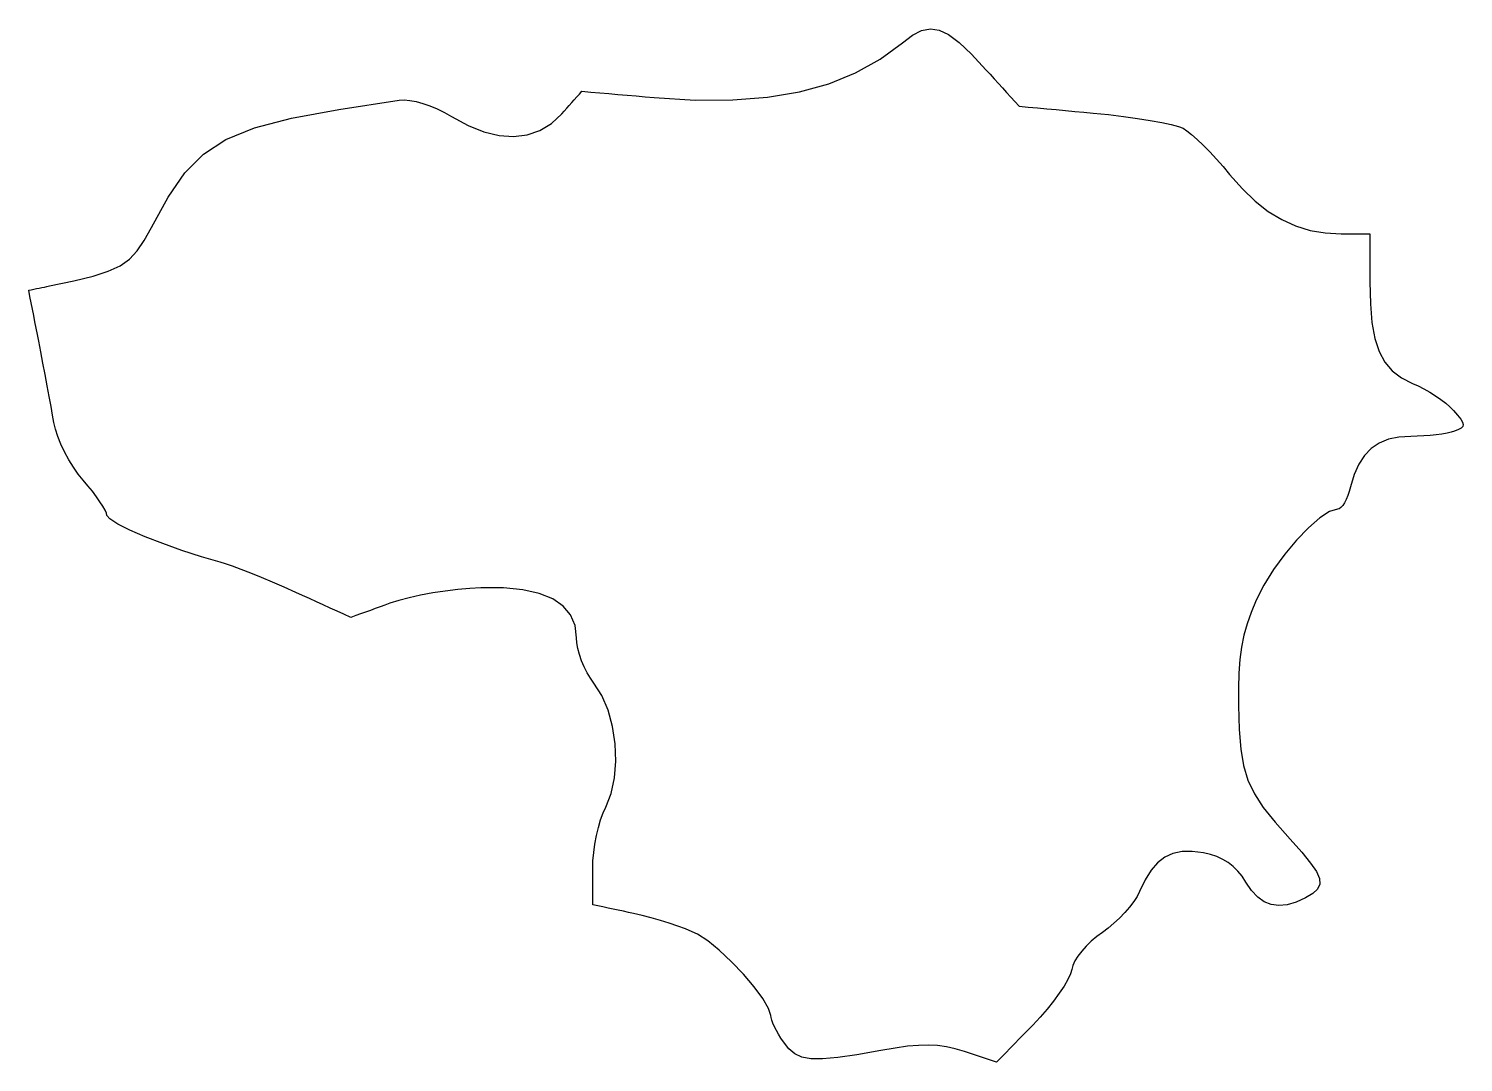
# Model space of a CAD drawing. Extents: x 0.1 to 25.1, y 0.1 to 18.1.
import ezdxf

# ---------------------------------------------------------------- set-up
doc = ezdxf.new("R2010")
doc.units = 0
doc.layers.add('Layer_1', color=7, linetype='CONTINUOUS')

msp = doc.modelspace()

# ---------------------------------------------------------------- linework, layer by layer
at = {"layer": 'Layer_1', "color": 7}
msp.add_lwpolyline([(13.218332, 0.424351), (13.17423, 0.490334), (13.133087, 0.557729), (13.095803, 0.624644), (13.063277, 0.689188), (13.036409, 0.749471), (13.016117, 0.803601), (13.003276, 0.849688), (12.998789, 0.885812), (12.961445, 1.009821), (12.859368, 1.182033), (12.707496, 1.385854), (12.520758, 1.604745), (12.31409, 1.822169), (12.102426, 2.021531), (11.900702, 2.186264), (11.72385, 2.29983), (11.628287, 2.344845), (11.511038, 2.392851), (11.376672, 2.442409), (11.229766, 2.491995), (11.0749, 2.540142), (10.916647, 2.585383), (10.759584, 2.62622), (10.608282, 2.661159), (10.519255, 2.68035), (10.430228, 2.699542), (10.341201, 2.718733), (10.252177, 2.737924), (10.16315, 2.757115), (10.074123, 2.776306), (9.985096, 2.795497), (9.896069, 2.814688), (9.896069, 2.893428), (9.896069, 2.972168), (9.896069, 3.050908), (9.896069, 3.129648), (9.896069, 3.208416), (9.896069, 3.287156), (9.896069, 3.365896), (9.896069, 3.444636), (9.900697, 3.58016), (9.91399, 3.723924), (9.935016, 3.871554), (9.962814, 4.018648), (9.996481, 4.160832), (10.035072, 4.29373), (10.077659, 4.412913), (10.123309, 4.514061), (10.217489, 4.752765), (10.275147, 5.024516), (10.297443, 5.317266), (10.285476, 5.618905), (10.240434, 5.917411), (10.163449, 6.200734), (10.055663, 6.456794), (9.918223, 6.673569), (9.857111, 6.759449), (9.800099, 6.855377), (9.748433, 6.958106), (9.703365, 7.064447), (9.66614, 7.171155), (9.638002, 7.275013), (9.620194, 7.372746), (9.613985, 7.461138), (9.588162, 7.676446), (9.510565, 7.861245), (9.381058, 8.015592), (9.199491, 8.139629), (8.965723, 8.233355), (8.679604, 8.296911), (8.340991, 8.330355), (7.949732, 8.333741), (7.75387, 8.323581), (7.54428, 8.30439), (7.327474, 8.277579), (7.109963, 8.243882), (6.898248, 8.20454), (6.698841, 8.160626), (6.518253, 8.113269), (6.362988, 8.06357), (6.277876, 8.032949), (6.192766, 8.002356), (6.107653, 7.971735), (6.022543, 7.941142), (5.937431, 7.910549), (5.852321, 7.879928), (5.767209, 7.849335), (5.682099, 7.818714), (5.562039, 7.873042), (5.441979, 7.92737), (5.321918, 7.981697), (5.201858, 8.036025), (5.081801, 8.090325), (4.961741, 8.144652), (4.841681, 8.19898), (4.72162, 8.253308), (4.521483, 8.34249), (4.320862, 8.42933), (4.125144, 8.511682), (3.93971, 8.587374), (3.76995, 8.654233), (3.621247, 8.710113), (3.498989, 8.752841), (3.408559, 8.780217), (3.078314, 8.874253), (2.739452, 8.983868), (2.408205, 9.102402), (2.1008, 9.223165), (1.83346, 9.33944), (1.622411, 9.44454), (1.483882, 9.531803), (1.434101, 9.594484), (1.425606, 9.632387), (1.401251, 9.686432), (1.362767, 9.754138), (1.311845, 9.832934), (1.250197, 9.920338), (1.179525, 10.01381), (1.101539, 10.110866), (1.017945, 10.208939), (0.932477, 10.314998), (0.849122, 10.434942), (0.769962, 10.564623), (0.697084, 10.699921), (0.632565, 10.836686), (0.578491, 10.970854), (0.536948, 11.098249), (0.510024, 11.214779), (0.488039, 11.33969), (0.460663, 11.491102), (0.428995, 11.66323), (0.394124, 11.850287), (0.357133, 12.046431), (0.319117, 12.245849), (0.281167, 12.442728), (0.244365, 12.631308), (0.222634, 12.741883), (0.200903, 12.852458), (0.179172, 12.963032), (0.157441, 13.073607), (0.13571, 13.184182), (0.113979, 13.294785), (0.092247, 13.405359), (0.070516, 13.515934), (0.116075, 13.525247), (0.161635, 13.534561), (0.207194, 13.543874), (0.252753, 13.553187), (0.298315, 13.562501), (0.343874, 13.571814), (0.389433, 13.581127), (0.434992, 13.590441), (0.859449, 13.679962), (1.195234, 13.762653), (1.457698, 13.847319), (1.66219, 13.942795), (1.824059, 14.057914), (1.958656, 14.201452), (2.081327, 14.382272), (2.207424, 14.609178), (2.502727, 15.138655), (2.792095, 15.557149), (3.113357, 15.884086), (3.504354, 16.138902), (4.002916, 16.341029), (4.646877, 16.509903), (5.47407, 16.664955), (6.522328, 16.825622), (6.610119, 16.830504), (6.710359, 16.822235), (6.820651, 16.801576), (6.938597, 16.769268), (7.061807, 16.726062), (7.187881, 16.672705), (7.314424, 16.609948), (7.439042, 16.538542), (7.724716, 16.383634), (8.001158, 16.274761), (8.266402, 16.211876), (8.518483, 16.194943), (8.755428, 16.223893), (8.975277, 16.298687), (9.176058, 16.419275), (9.355805, 16.585614), (9.399874, 16.635074), (9.443943, 16.684533), (9.488012, 16.733993), (9.532078, 16.783452), (9.576147, 16.832912), (9.620216, 16.882371), (9.664285, 16.93183), (9.708354, 16.98129), (9.865527, 16.967489), (10.022699, 16.953689), (10.179872, 16.939888), (10.337044, 16.926087), (10.494216, 16.912287), (10.651389, 16.898486), (10.808561, 16.884685), (10.965733, 16.870885), (11.680473, 16.827753), (12.338908, 16.829446), (12.944385, 16.876955), (13.500247, 16.970896), (14.009833, 17.112001), (14.476493, 17.301011), (14.903566, 17.538662), (15.294396, 17.82569), (15.468287, 17.956447), (15.626738, 18.038785), (15.778576, 18.069852), (15.932636, 18.046794), (16.097744, 17.966759), (16.282735, 17.826895), (16.496437, 17.624347), (16.747682, 17.356267), (16.819638, 17.276709), (16.891596, 17.19715), (16.963551, 17.117592), (17.035507, 17.038033), (17.107465, 16.958472), (17.17942, 16.878914), (17.251378, 16.799355), (17.323334, 16.719797), (17.485058, 16.704867), (17.646786, 16.689938), (17.80851, 16.675008), (17.970235, 16.660079), (18.131962, 16.645149), (18.293687, 16.63022), (18.455415, 16.61529), (18.617139, 16.60036), (18.882583, 16.573408), (19.140941, 16.542527), (19.385788, 16.508805), (19.610705, 16.473327), (19.809274, 16.437174), (19.975068, 16.401439), (20.10167, 16.367203), (20.18266, 16.335554), (20.248223, 16.292944), (20.330615, 16.227285), (20.426511, 16.141873), (20.532595, 16.039994), (20.645544, 15.924935), (20.762036, 15.799989), (20.878749, 15.668446), (20.992367, 15.533591), (21.214326, 15.282002), (21.438306, 15.067425), (21.666313, 14.888798), (21.900357, 14.74504), (22.142447, 14.635114), (22.39459, 14.557898), (22.658796, 14.512348), (22.93707, 14.49739), (22.999336, 14.49739), (23.061606, 14.49739), (23.123872, 14.49739), (23.186142, 14.49739), (23.248409, 14.49739), (23.310678, 14.49739), (23.372945, 14.49739), (23.435214, 14.49739), (23.435214, 14.39277), (23.435214, 14.28815), (23.435214, 14.183531), (23.435214, 14.078883), (23.435214, 13.974263), (23.435214, 13.869643), (23.435214, 13.765023), (23.435214, 13.660375), (23.44402, 13.276666), (23.472016, 12.950925), (23.5216, 12.677395), (23.595184, 12.450404), (23.695175, 12.264194), (23.823975, 12.113064), (23.983987, 11.991285), (24.17762, 11.893128), (24.275554, 11.848706), (24.376781, 11.796354), (24.478384, 11.738019), (24.577438, 11.675591), (24.671026, 11.611047), (24.756223, 11.546249), (24.830112, 11.4832), (24.889768, 11.423764), (24.964455, 11.339295), (25.018193, 11.272154), (25.051157, 11.219238), (25.063518, 11.177441), (25.055475, 11.143687), (25.02719, 11.114844), (24.978846, 11.08775), (24.910616, 11.059444), (24.853748, 11.041664), (24.779755, 11.025295), (24.691752, 11.010337), (24.592859, 10.997355), (24.48619, 10.98663), (24.374865, 10.978446), (24.261998, 10.973366), (24.150707, 10.970544), (23.94239, 10.957844), (23.758438, 10.919405), (23.597647, 10.85407), (23.458814, 10.760852), (23.340726, 10.638763), (23.242183, 10.486758), (23.161972, 10.30385), (23.098893, 10.088994), (23.07767, 10.011073), (23.052608, 9.9384), (23.024612, 9.87253), (22.994634, 9.815069), (22.96359, 9.767628), (22.932407, 9.731757), (22.902009, 9.70918), (22.873324, 9.701277), (22.734696, 9.66123), (22.561547, 9.549809), (22.365592, 9.380137), (22.158548, 9.165253), (21.952134, 8.91828), (21.758069, 8.652314), (21.588064, 8.380421), (21.453845, 8.115696), (21.366779, 7.904707), (21.296241, 7.704019), (21.240934, 7.505899), (21.199568, 7.302671), (21.170852, 7.086545), (21.153496, 6.849817), (21.146214, 6.584754), (21.147625, 6.283679), (21.160156, 5.868474), (21.186967, 5.525574), (21.235157, 5.236606), (21.311811, 4.983199), (21.42402, 4.746923), (21.578867, 4.509461), (21.783447, 4.252385), (22.044844, 3.95735), (22.249698, 3.727423), (22.401934, 3.540987), (22.503444, 3.390845), (22.556112, 3.269969), (22.561841, 3.17122), (22.522496, 3.087484), (22.439977, 3.011679), (22.316175, 2.936665), (22.149133, 2.859392), (21.994433, 2.813418), (21.851172, 2.799025), (21.718445, 2.816523), (21.595351, 2.865883), (21.480989, 2.947502), (21.374456, 3.061604), (21.274846, 3.208445), (21.208202, 3.310412), (21.135464, 3.400638), (21.056039, 3.479519), (20.969329, 3.54745), (20.874736, 3.604854), (20.771672, 3.652154), (20.659533, 3.689746), (20.537729, 3.718053), (20.339637, 3.743453), (20.16298, 3.740349), (20.005441, 3.707301), (19.864697, 3.642841), (19.738436, 3.545644), (19.624334, 3.414213), (19.520072, 3.247222), (19.423332, 3.043204), (19.381095, 2.959722), (19.322452, 2.868931), (19.250065, 2.773681), (19.166595, 2.676936), (19.074698, 2.581601), (18.977032, 2.490584), (18.876259, 2.406792), (18.775037, 2.333161), (18.67616, 2.260799), (18.582113, 2.180789), (18.495081, 2.095727), (18.41725, 2.008266), (18.350806, 1.92106), (18.297943, 1.83676), (18.260842, 1.75802), (18.241707, 1.687464), (18.219638, 1.610361), (18.174135, 1.512797), (18.107988, 1.398751), (18.023967, 1.272174), (17.924856, 1.137075), (17.813427, 0.997375), (17.692458, 0.857054), (17.564724, 0.72012), (17.485823, 0.638924), (17.406919, 0.557729), (17.328019, 0.476562), (17.249115, 0.395366), (17.170214, 0.314199), (17.091313, 0.233004), (17.012409, 0.151809), (16.933509, 0.070642), (16.863438, 0.093784), (16.793371, 0.116926), (16.723301, 0.140068), (16.653231, 0.16321), (16.583164, 0.186353), (16.513093, 0.209495), (16.443026, 0.232637), (16.372956, 0.255779), (16.211612, 0.304265), (16.057575, 0.33943), (15.904264, 0.361443), (15.745093, 0.370192), (15.573483, 0.365959), (15.382853, 0.348743), (15.166617, 0.318715), (14.918196, 0.27593), (14.499602, 0.202044), (14.16503, 0.152373), (13.901917, 0.128102), (13.697693, 0.130924), (13.539786, 0.160501), (13.415634, 0.218724), (13.312665, 0.306664), (13.218313, 0.425451), (13.218313, 0.425451), (13.218313, 0.425451), (13.218313, 0.425451), (13.218313, 0.425451), (13.218313, 0.425451), (13.218313, 0.425451), (13.218313, 0.425451), (13.218313, 0.425451), (13.218313, 0.425451), (13.218313, 0.425451), (13.218316, 0.425451), (13.218316, 0.425451), (13.218316, 0.425451), (13.218318, 0.425451), (13.218318, 0.425451), (13.218332, 0.424351)], dxfattribs=at)

doc.saveas('drawing.dxf')
